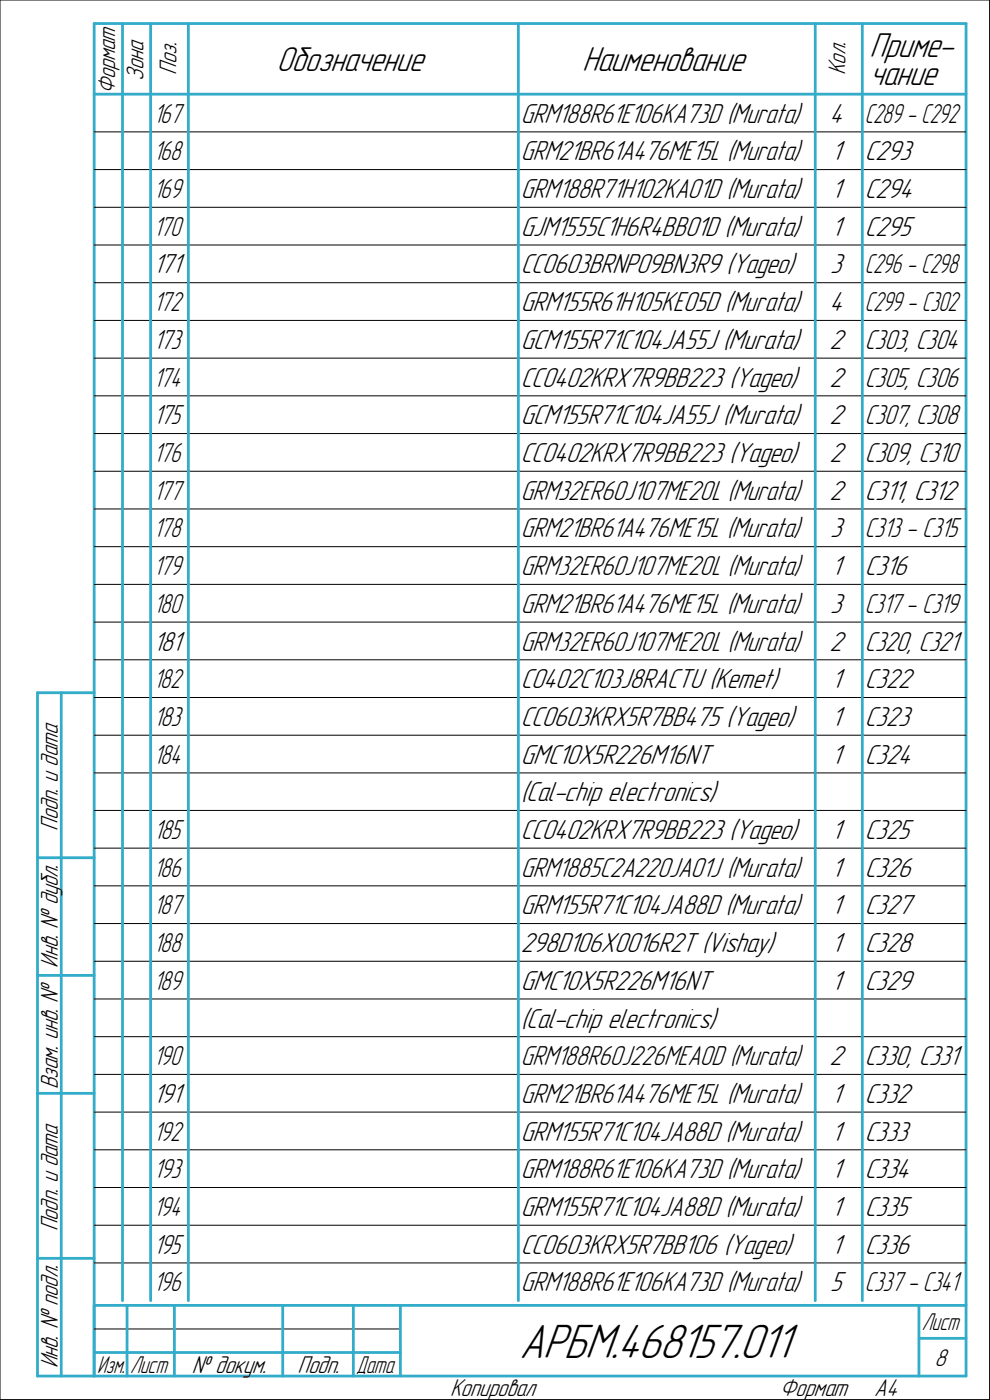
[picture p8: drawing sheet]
<svg xmlns="http://www.w3.org/2000/svg" width="210mm" height="297mm" viewBox="0 0 210 297" stroke-linecap="round" stroke-linejoin="round" font-family="sans-serif">
<defs><g id="words">
<text font-size="10.9" x="110.2" y="288">АРБМ.468157.011</text>
<g font-size="7.8">
<text x="58.7" y="15">Обозначение</text>
<text x="123.5" y="15">Наименование</text>
<text x="184.5" y="12.1">Приме-</text>
<text x="184.5" y="18">чание</text>
</g>
<g font-size="6.2">
<text x="110.5" y="26">GRM188R61E106KA73D (Murata)</text>
<text x="176" y="26">4</text>
<text x="110.5" y="34">GRM21BR61A476ME15L (Murata)</text>
<text x="176.4" y="34">1</text>
<text x="183.5" y="34">C293</text>
<text x="110.5" y="42">GRM188R71H102KA01D (Murata)</text>
<text x="176.4" y="42">1</text>
<text x="183.5" y="42">C294</text>
<text x="110.5" y="50">GJM1555C1H6R4BB01D (Murata)</text>
<text x="176.4" y="50">1</text>
<text x="183.5" y="50">C295</text>
<text x="32.5" y="58">171</text>
<text x="110.5" y="58">CC0603BRNPO9BN3R9 (Yageo)</text>
<text x="176.2" y="58">3</text>
<text x="110.5" y="66">GRM155R61H105KE05D (Murata)</text>
<text x="176" y="66">4</text>
<text x="110.5" y="74">GCM155R71C104JA55J (Murata)</text>
<text x="176" y="74">2</text>
<text x="110.5" y="82">CC0402KRX7R9BB223 (Yageo)</text>
<text x="176" y="82">2</text>
<text x="110.5" y="90">GCM155R71C104JA55J (Murata)</text>
<text x="176" y="90">2</text>
<text x="110.5" y="98">CC0402KRX7R9BB223 (Yageo)</text>
<text x="176" y="98">2</text>
<text x="183.5" y="98">C309, С310</text>
<text x="110.5" y="106">GRM32ER60J107ME20L (Murata)</text>
<text x="176" y="106">2</text>
<text x="183.5" y="106">C311, C312</text>
<text x="110.5" y="114">GRM21BR61A476ME15L (Murata)</text>
<text x="176.2" y="114">3</text>
<text x="110.5" y="122">GRM32ER60J107ME20L (Murata)</text>
<text x="176.4" y="122">1</text>
<text x="183.5" y="122">C316</text>
<text x="110.5" y="130">GRM21BR61A476ME15L (Murata)</text>
<text x="176.2" y="130">3</text>
<text x="32.5" y="138">181</text>
<text x="110.5" y="138">GRM32ER60J107ME20L (Murata)</text>
<text x="176" y="138">2</text>
<text x="183.5" y="138">C320, C321</text>
<text x="110.5" y="146">C0402C103J8RACTU (Kemet)</text>
<text x="176.4" y="146">1</text>
<text x="183.5" y="146">C322</text>
<text x="110.5" y="154">CC0603KRX5R7BB475 (Yageo)</text>
<text x="176.4" y="154">1</text>
<text x="183.5" y="154">C323</text>
<text x="110.5" y="162">GMC10X5R226M16NT</text>
<text x="176.4" y="162">1</text>
<text x="183.5" y="162">C324</text>
<text x="110.5" y="170">(</text>
<text x="111.7" y="170">Cal-chip electronics)</text>
<text x="110.5" y="178">CC0402KRX7R9BB223 (Yageo)</text>
<text x="176.4" y="178">1</text>
<text x="183.5" y="178">C325</text>
<text x="110.5" y="186">GRM1885C2A220JA01J (Murata)</text>
<text x="176.4" y="186">1</text>
<text x="183.5" y="186">C326</text>
<text x="110.5" y="194">GRM155R71C104JA88D (Murata)</text>
<text x="176.4" y="194">1</text>
<text x="183.5" y="194">C327</text>
<text x="110.5" y="202">298D106X0016R2T (Vishay)</text>
<text x="176.4" y="202">1</text>
<text x="183.5" y="202">C328</text>
<text x="110.5" y="210">GMC10X5R226M16NT</text>
<text x="176.4" y="210">1</text>
<text x="183.5" y="210">C329</text>
<text x="110.5" y="218">(</text>
<text x="111.7" y="218">Cal-chip electronics)</text>
<text x="110.5" y="226">GRM188R60J226MEA0D (Murata)</text>
<text x="176" y="226">2</text>
<text x="183.5" y="226">C330, C331</text>
<text x="32.5" y="234">191</text>
<text x="110.5" y="234">GRM21BR61A476ME15L (Murata)</text>
<text x="176.4" y="234">1</text>
<text x="183.5" y="234">C332</text>
<text x="110.5" y="242">GRM155R71C104JA88D (Murata)</text>
<text x="176.4" y="242">1</text>
<text x="183.5" y="242">C333</text>
<text x="110.5" y="250">GRM188R61E106KA73D (Murata)</text>
<text x="176.4" y="250">1</text>
<text x="183.5" y="250">C334</text>
<text x="110.5" y="258">GRM155R71C104JA88D (Murata)</text>
<text x="176.4" y="258">1</text>
<text x="183.5" y="258">C335</text>
<text x="110.5" y="266">CC0603KRX5R7BB106 (Yageo)</text>
<text x="176.4" y="266">1</text>
<text x="183.5" y="266">C336</text>
<text x="110.5" y="274">GRM188R61E106KA73D (Murata)</text>
<text x="176.2" y="274">5</text>
</g>
<g font-size="6.1">
<text x="32.6" y="26">167</text>
<text x="183.5" y="26">C289 - C292</text>
<text x="32.6" y="34">168</text>
<text x="32.6" y="42">169</text>
<text x="32.6" y="50">170</text>
<text x="183.5" y="58">C296 - C298</text>
<text x="32.6" y="66">172</text>
<text x="183.5" y="66">C299 - C302</text>
<text x="32.6" y="74">173</text>
<text x="183.5" y="74">C303, C304</text>
<text x="32.6" y="82">174</text>
<text x="183.5" y="82">C305, C306</text>
<text x="32.6" y="90">175</text>
<text x="183.5" y="90">C307, C308</text>
<text x="32.6" y="98">176</text>
<text x="32.6" y="106">177</text>
<text x="32.6" y="114">178</text>
<text x="183.5" y="114">C313 - C315</text>
<text x="32.6" y="122">179</text>
<text x="32.6" y="130">180</text>
<text x="183.5" y="130">C317 - C319</text>
<text x="32.6" y="146">182</text>
<text x="32.6" y="154">183</text>
<text x="32.6" y="162">184</text>
<text x="32.6" y="178">185</text>
<text x="32.6" y="186">186</text>
<text x="32.6" y="194">187</text>
<text x="32.6" y="202">188</text>
<text x="32.6" y="210">189</text>
<text x="32.6" y="226">190</text>
<text x="32.6" y="242">192</text>
<text x="32.6" y="250">193</text>
<text x="32.6" y="258">194</text>
<text x="32.6" y="266">195</text>
<text x="32.6" y="274">196</text>
<text x="183.5" y="274">C337 - C341</text>
</g>
<g font-size="5.5">
<text x="30.4" y="17.2" transform="rotate(-90 30.4 17.2)">Зона</text>
<text x="37.4" y="15.9" transform="rotate(-90 37.4 15.9)">Поз.</text>
<text x="179.4" y="15.9" transform="rotate(-90 179.4 15.9)">Кол.</text>
<text x="24.4" y="20" transform="rotate(-90 24.4 20)">Формат</text>
<text x="12.3" y="176.2" transform="rotate(-90 12.3 176.2)">Подп. и дата</text>
<text x="12.3" y="205.3" transform="rotate(-90 12.3 205.3)">Инв. № дубл.</text>
<text x="12.3" y="231.1" transform="rotate(-90 12.3 231.1)">Взам. инв. №</text>
<text x="12.3" y="261.2" transform="rotate(-90 12.3 261.2)">Подп. и дата</text>
<text x="12.3" y="290.3" transform="rotate(-90 12.3 290.3)">Инв. № подл.</text>
<text x="40.7" y="291.3">№ докум.</text>
<text x="63.1" y="291.3">Подп.</text>
<text x="198.3" y="289.8">8</text>
<text x="95.5" y="296.3">Копировал</text>
<text x="165.5" y="296.3">Формат</text>
<text x="185.5" y="296.3">A4</text>
</g>
<g font-size="5.4">
<text x="195.6" y="282.3">Лист</text>
<text x="20.6" y="291.3">Изм.</text>
<text x="27.6" y="291.3">Лист</text>
<text x="75.6" y="291.3">Дата</text>
</g>
</g></defs>
<g fill="none" stroke="#000" stroke-width=".21">
<path d="M0 0h210zM0 0v297zM210 0v297zM20 28h6zM20 36h6zM26 28h6zM26 36h6zM32 28h8zM32 36h8zM40 28h70zM40 36h70zM110 28h63z"/>
<path d="M110 36h63zM173 28h10zM173 36h10zM183 28h22zM183 36h22zM20 44h6zM20 52h6zM20 60h6zM26 44h6zM26 52h6zM26 60h6zM32 44h8z"/>
<path d="M32 52h8zM32 60h8zM40 44h70zM40 52h70zM40 60h70zM110 44h63zM110 52h63zM110 60h63zM173 44h10zM173 52h10zM173 60h10zM183 44h22z"/>
<path d="M183 52h22zM183 60h22zM20 68h6zM20 76h6zM26 68h6zM26 76h6zM32 68h8zM32 76h8zM40 68h70zM40 76h70zM110 68h63zM110 76h63z"/>
<path d="M173 68h10zM173 76h10zM183 68h22zM183 76h22zM20 84h6zM20 92h6zM20 100h6zM26 84h6zM26 92h6zM26 100h6zM32 84h8zM32 92h8z"/>
<path d="M32 100h8zM40 84h70zM40 92h70zM40 100h70zM110 84h63zM110 92h63zM110 100h63zM173 84h10zM173 92h10zM173 100h10zM183 84h22zM183 92h22z"/>
<path d="M183 100h22zM20 108h6zM20 116h6zM26 108h6zM26 116h6zM32 108h8zM32 116h8zM40 108h70zM40 116h70zM110 108h63zM110 116h63zM173 108h10z"/>
<path d="M173 116h10zM183 108h22zM183 116h22zM20 124h6zM20 132h6zM20 140h6zM26 124h6zM26 132h6zM26 140h6zM32 124h8zM32 132h8zM32 140h8z"/>
<path d="M40 124h70zM40 132h70zM40 140h70zM110 124h63zM110 132h63zM110 140h63zM173 124h10zM173 132h10zM173 140h10zM183 124h22zM183 132h22zM183 140h22z"/>
<path d="M20 148h6zM20 156h6zM26 148h6zM26 156h6zM32 148h8zM32 156h8zM40 148h70zM40 156h70zM110 148h63zM110 156h63zM173 148h10zM173 156h10z"/>
<path d="M183 148h22zM183 156h22zM20 164h6zM20 172h6zM20 180h6zM26 164h6zM26 172h6zM26 180h6zM32 164h8zM32 172h8zM32 180h8zM40 164h70z"/>
<path d="M40 172h70zM40 180h70zM110 164h63zM110 172h63zM110 180h63zM173 164h10zM173 172h10zM173 180h10zM183 164h22zM183 172h22zM183 180h22zM20 188h6z"/>
<path d="M20 196h6zM26 188h6zM26 196h6zM32 188h8zM32 196h8zM40 188h70zM40 196h70zM110 188h63zM110 196h63zM173 188h10zM173 196h10zM183 188h22z"/>
<path d="M183 196h22zM20 204h6zM20 212h6zM20 220h6zM26 204h6zM26 212h6zM26 220h6zM32 204h8zM32 212h8zM32 220h8zM40 204h70zM40 212h70z"/>
<path d="M40 220h70zM110 204h63zM110 212h63zM110 220h63zM173 204h10zM173 212h10zM173 220h10zM183 204h22zM183 212h22zM183 220h22zM20 228h6zM20 236h6z"/>
<path d="M26 228h6zM26 236h6zM32 228h8zM32 236h8zM40 228h70zM40 236h70zM110 228h63zM110 236h63zM173 228h10zM173 236h10zM183 228h22zM183 236h22z"/>
<path d="M20 244h6zM20 252h6zM20 260h6zM26 244h6zM26 252h6zM26 260h6zM32 244h8zM32 252h8zM32 260h8zM40 244h70zM40 252h70zM40 260h70z"/>
<path d="M110 244h63zM110 252h63zM110 260h63zM173 244h10zM173 252h10zM173 260h10zM183 244h22zM183 252h22zM183 260h22zM20 268h6zM26 268h6zM32 268h8z"/>
<path d="M40 268h70zM110 268h63zM173 268h10zM183 268h22zM0 297h210zM20 282h65z"/>
</g>
<g fill="none" stroke="#33acca" stroke-width=".59">
<path d="M20 5h185zM20 5v287zM20 20h185zM26 20v8zM26 5v15zM32 20v8zM32 5v15zM40 20v8zM40 5v15zM110 20v8zM110 5v15zM173 20v8z"/>
<path d="M173 5v15zM183 20v8zM183 5v15zM205 5v287zM26 28v8zM26 36v8zM32 28v8zM32 36v8zM40 28v8zM40 36v8zM110 28v8zM110 36v8z"/>
<path d="M173 28v8zM173 36v8zM183 28v8zM183 36v8zM26 44v8zM26 52v8zM26 60v8zM32 44v8zM32 52v8zM32 60v8zM40 44v8zM40 52v8z"/>
<path d="M40 60v8zM110 44v8zM110 52v8zM110 60v8zM173 44v8zM173 52v8zM173 60v8zM183 44v8zM183 52v8zM183 60v8zM26 68v8zM26 76v8z"/>
<path d="M32 68v8zM32 76v8zM40 68v8zM40 76v8zM110 68v8zM110 76v8zM173 68v8zM173 76v8zM183 68v8zM183 76v8zM26 84v8zM26 92v8z"/>
<path d="M26 100v8zM32 84v8zM32 92v8zM32 100v8zM40 84v8zM40 92v8zM40 100v8zM110 84v8zM110 92v8zM110 100v8zM173 84v8zM173 92v8z"/>
<path d="M173 100v8zM183 84v8zM183 92v8zM183 100v8zM26 108v8zM26 116v8zM32 108v8zM32 116v8zM40 108v8zM40 116v8zM110 108v8zM110 116v8z"/>
<path d="M173 108v8zM173 116v8zM183 108v8zM183 116v8zM26 124v8zM26 132v8zM26 140v8zM32 124v8zM32 132v8zM32 140v8zM40 124v8zM40 132v8z"/>
<path d="M40 140v8zM110 124v8zM110 132v8zM110 140v8zM173 124v8zM173 132v8zM173 140v8zM183 124v8zM183 132v8zM183 140v8zM8 147v145zM8 147h12z"/>
<path d="M13 147v145zM26 148v8zM26 156v8zM32 148v8zM32 156v8zM40 148v8zM40 156v8zM110 148v8zM110 156v8zM173 148v8zM173 156v8zM183 148v8z"/>
<path d="M183 156v8zM26 164v8zM26 172v8zM26 180v8zM32 164v8zM32 172v8zM32 180v8zM40 164v8zM40 172v8zM40 180v8zM110 164v8zM110 172v8z"/>
<path d="M110 180v8zM173 164v8zM173 172v8zM173 180v8zM183 164v8zM183 172v8zM183 180v8zM8 182h12zM26 188v8zM26 196v8zM32 188v8zM32 196v8z"/>
<path d="M40 188v8zM40 196v8zM110 188v8zM110 196v8zM173 188v8zM173 196v8zM183 188v8zM183 196v8zM8 207h12zM26 204v8zM26 212v8zM26 220v8z"/>
<path d="M32 204v8zM32 212v8zM32 220v8zM40 204v8zM40 212v8zM40 220v8zM110 204v8zM110 212v8zM110 220v8zM173 204v8zM173 212v8zM173 220v8z"/>
<path d="M183 204v8zM183 212v8zM183 220v8zM8 232h12zM26 228v8zM26 236v8zM32 228v8zM32 236v8zM40 228v8zM40 236v8zM110 228v8zM110 236v8z"/>
<path d="M173 228v8zM173 236v8zM183 228v8zM183 236v8zM26 244v8zM26 252v8zM26 260v8zM32 244v8zM32 252v8zM32 260v8zM40 244v8zM40 252v8z"/>
<path d="M40 260v8zM110 244v8zM110 252v8zM110 260v8zM173 244v8zM173 252v8zM173 260v8zM183 244v8zM183 252v8zM183 260v8zM8 267h12zM20 277h185z"/>
<path d="M20 277v15zM26 268v8zM27 277v15zM32 268v8zM37 277v15zM40 268v8zM60 277v15zM75 277v15zM85 277v15zM110 268v8zM173 268v8zM183 268v8z"/>
<path d="M195 277v15zM8 292h12zM20 292h185zM20 287h7zM27 287h10zM37 287h23zM60 287h15zM75 287h10zM195 284h10z"/>
</g>
<use href="#words"/>
</svg>
